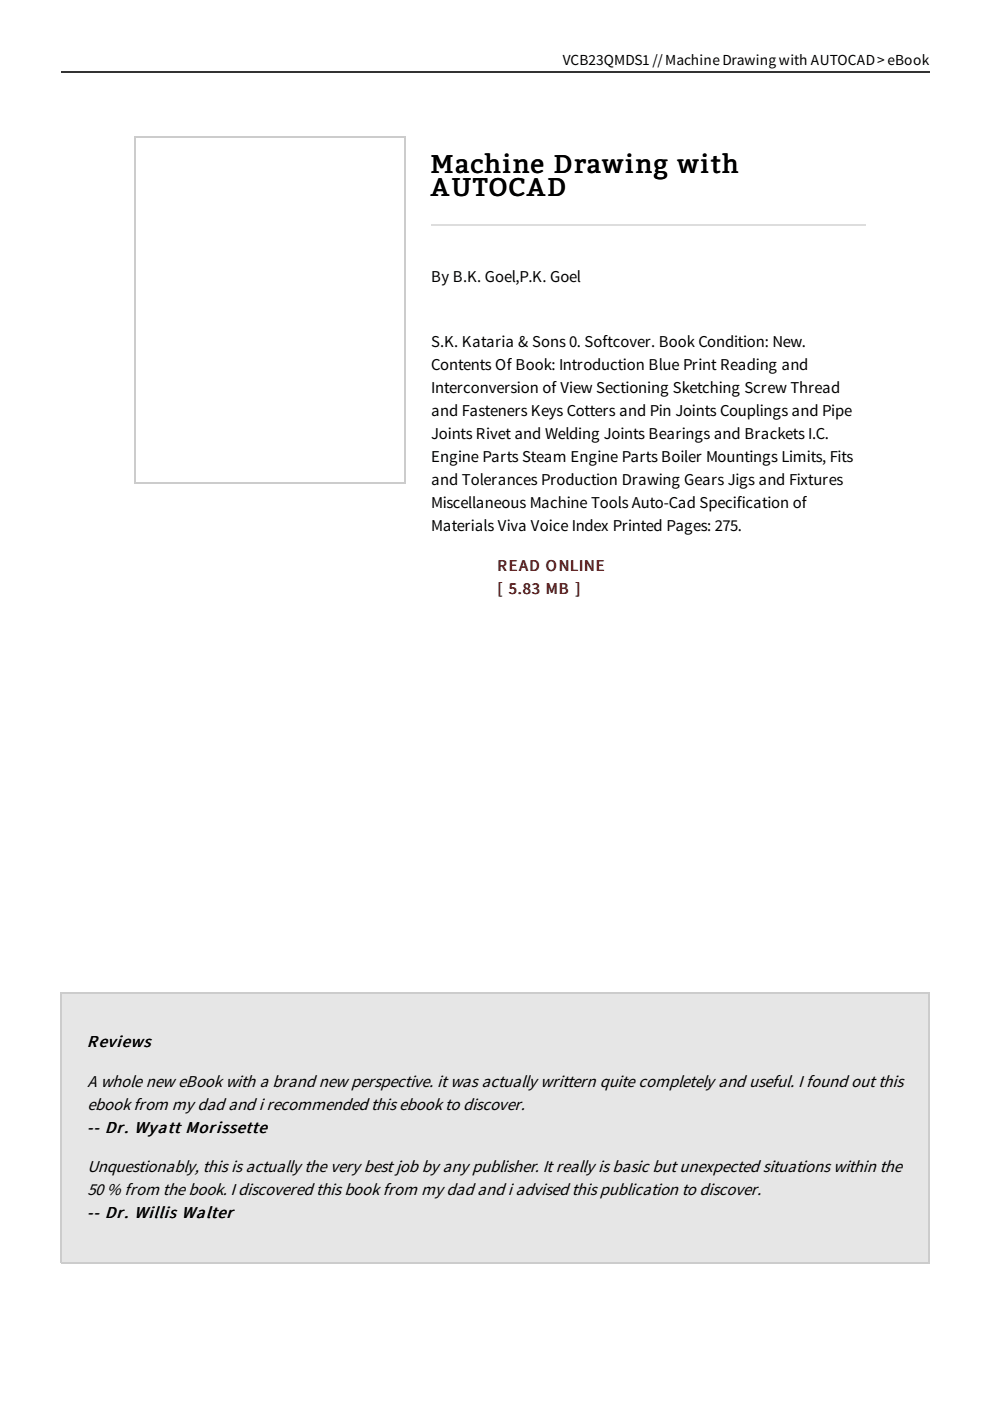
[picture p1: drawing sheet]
<svg xmlns="http://www.w3.org/2000/svg" width="210mm" height="297mm" viewBox="0 0 210 297" stroke-linecap="round" stroke-linejoin="round" font-family="sans-serif">
<defs><g id="words">
<g font-size="5.4">
<text x="91.3" y="36.7">Machine Drawing with</text>
<text x="91.3" y="41.6">AUTOCAD</text>
</g>
<g font-size="3.7">
<text x="18.4" y="222">Reviews</text>
<text x="18.6" y="230.4">A whole new eBook with a brand new perspective. it was actually writtern quite completely and useful. I found out this</text>
<text x="18.6" y="235.3">ebook from my dad and i recommended this ebook to discover.</text>
<text x="18.4" y="240.2">-- Dr. Wyatt Morissette</text>
<text x="18.6" y="248.6">Unquestionably, this is actually the very best job by any publisher. It really is basic but unexpected situations within the</text>
<text x="18.6" y="253.5">50 % from the book. I discovered this book from my dad and i advised this publication to discover.</text>
<text x="18.4" y="258.3">-- Dr. Willis Walter</text>
</g>
<g font-size="3.5">
<text x="91.4" y="59.7">By B.K. Goel,P.K. Goel</text>
<text x="91.4" y="73.6">S.K. Kataria &amp; Sons 0. Softcover. Book Condition: New.</text>
<text x="91.4" y="78.4">Contents Of Book: Introduction Blue Print Reading and</text>
<text x="91.4" y="83.3">Interconversion of View Sectioning Sketching Screw Thread</text>
<text x="91.4" y="88.2">and Fasteners Keys Cotters and Pin Joints Couplings and Pipe</text>
<text x="91.4" y="93.1">Joints Rivet and Welding Joints Bearings and Brackets I.C.</text>
<text x="91.4" y="97.9">Engine Parts Steam Engine Parts Boiler Mountings Limits, Fits</text>
<text x="91.4" y="102.8">and Tolerances Production Drawing Gears Jigs and Fixtures</text>
<text x="91.4" y="107.7">Miscellaneous Machine Tools Auto-Cad Specification of</text>
<text x="91.4" y="112.6">Materials Viva Voice Index Printed Pages: 275.</text>
</g>
<g font-size="3.5" fill="#801515">
<text x="105.4" y="121">READ ONLINE</text>
<text x="105.4" y="125.8">[ 5.83 MB ]</text>
</g>
<text font-size="3.3" x="119.3" y="13.7">VCB23QMDS1 //Machine Drawingwith AUTOCAD&gt; eBook</text>
</g></defs>
<path d="M12.9 15.2h184.2" fill="none" stroke="#333" stroke-width=".27"/>
<path d="M91.4 47.7h92.2" fill="none" stroke="#ddd" stroke-width=".27"/>
<path d="M12.9 210.4h184.2v57.4h-184.2z" fill="#e6e6e6"/>
<path d="M28.6 29h57.4M28.7 28.9v73.6M85.9 28.9v73.6M28.6 102.4h57.4M12.9 210.5h184.2M13 210.4v57.4M197 210.4v57.4M12.9 267.7h184.2" fill="none" stroke="#ccc" stroke-width=".27"/>
<use href="#words"/>
</svg>
